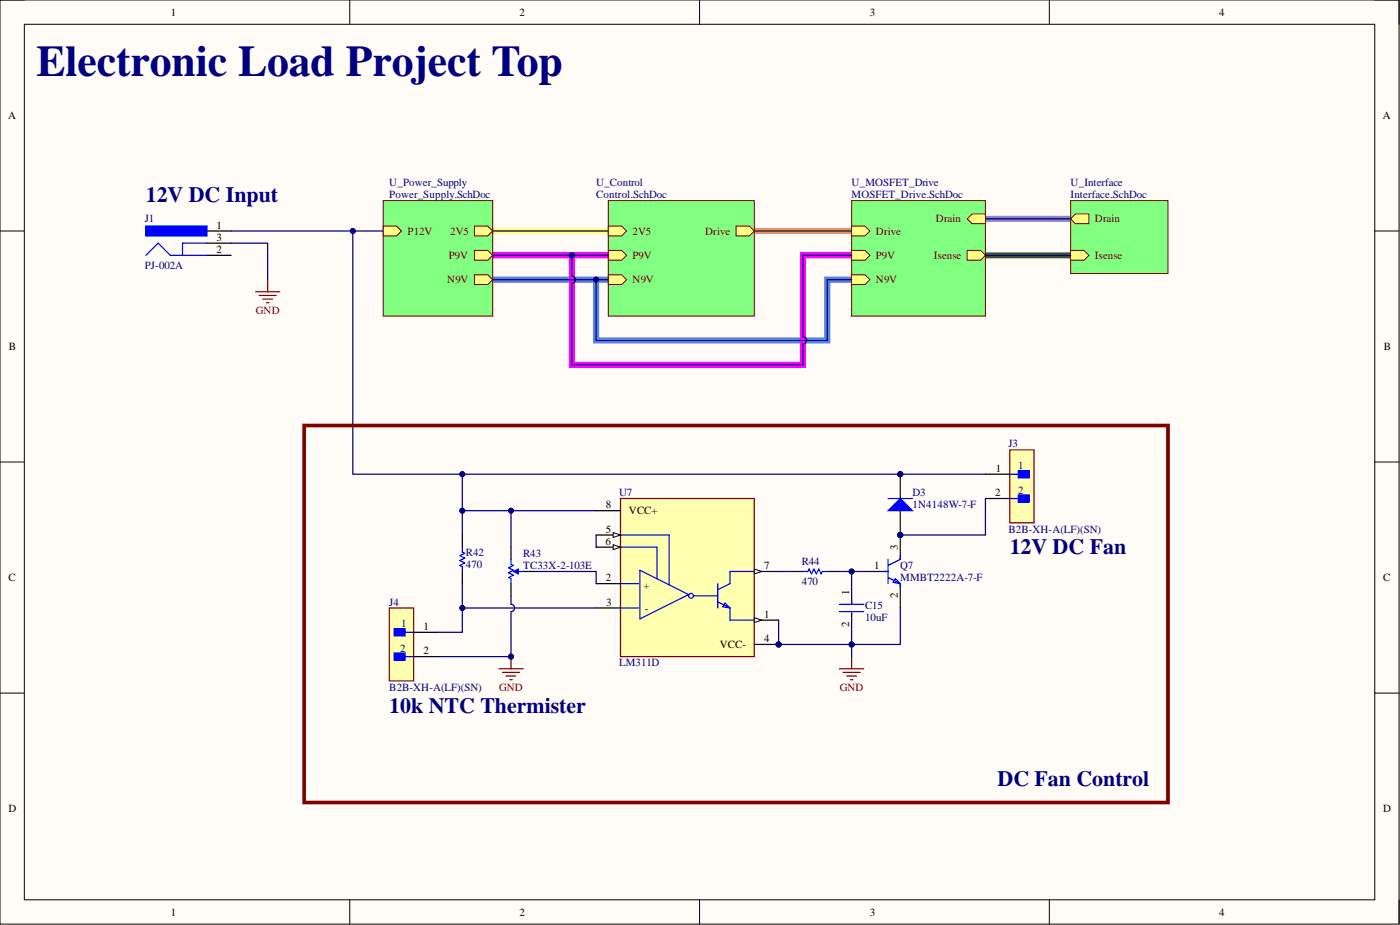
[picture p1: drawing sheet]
<svg xmlns="http://www.w3.org/2000/svg" width="292mm" height="193mm" viewBox="0 0 292 193" stroke-linecap="round" stroke-linejoin="round" font-family="sans-serif">
<defs><g id="words">
<text font-size="9.1" fill="#000080" x="7.6" y="15.8">Electronic Load Project Top</text>
<g font-size="4.6" fill="#000080">
<text x="30.5" y="42.1">12V DC Input</text>
<text x="210.7" y="115.7">12V DC Fan</text>
<text x="81.2" y="148.6">10k NTC Thermister</text>
<text x="208.1" y="163.9">DC Fan Control</text>
</g>
<g font-size="2.3">
<text x="35.6" y="3.3">1</text>
<text x="108.4" y="3.3">2</text>
<text x="181.5" y="3.3">3</text>
<text x="254.3" y="3.3">4</text>
<text x="1.7" y="24.9">A</text>
<text x="288.5" y="24.9">A</text>
<text x="45.2" y="47.7">1</text>
<text x="45.2" y="50.2">3</text>
<text x="45.2" y="52.8">2</text>
<text x="1.9" y="73.1">B</text>
<text x="288.7" y="73.1">B</text>
<text x="207.8" y="98.4">1</text>
<text x="126.4" y="106">8</text>
<text x="131.2" y="107.3">VCC+</text>
<text x="207.6" y="103.5">2</text>
<text x="126.3" y="113.6">6</text>
<text x="126.4" y="111.1">5</text>
<text x="159.4" y="118.7">7</text>
<text x="182.4" y="118.7">1</text>
<text x="187.3" y="114.7" transform="rotate(-90 187.3 114.7)">3</text>
<text x="1.8" y="121.3">C</text>
<text x="126.4" y="121.3">2</text>
<text x="177.2" y="124" transform="rotate(-90 177.2 124)">1</text>
<text x="187.3" y="124.8" transform="rotate(-90 187.3 124.8)">2</text>
<text x="288.6" y="121.3">C</text>
<text x="88.3" y="131.4">1</text>
<text x="126.5" y="126.3">3</text>
<text x="159.4" y="128.9">1</text>
<text x="177.2" y="130.9" transform="rotate(-90 177.2 130.9)">2</text>
<text x="88.3" y="136.5">2</text>
<text x="150.2" y="135.2">VCC-</text>
<text x="159.4" y="133.9">4</text>
<text x="1.8" y="169.4">D</text>
<text x="288.6" y="169.4">D</text>
<text x="35.6" y="191">1</text>
<text x="108.4" y="191">2</text>
<text x="181.5" y="191">3</text>
<text x="254.3" y="191">4</text>
</g>
<g font-size="2.3" fill="#000080">
<text x="81.2" y="38.8">U_Power_Supply</text>
<text x="81.2" y="41.3">Power_Supply.SchDoc</text>
<text x="124.4" y="38.8">U_Control</text>
<text x="124.4" y="41.3">Control.SchDoc</text>
<text x="177.7" y="38.8">U_MOSFET_Drive</text>
<text x="177.7" y="41.3">MOSFET_Drive.SchDoc</text>
<text x="223.4" y="38.8">U_Interface</text>
<text x="223.4" y="41.3">Interface.SchDoc</text>
<text x="30.2" y="46.4">J1</text>
<text x="30.2" y="56.1">PJ-002A</text>
<text x="210.4" y="93.3">J3</text>
<text x="212.5" y="97.9">1</text>
<text x="129.2" y="103.5">U7</text>
<text x="190.4" y="103.5">D3</text>
<text x="190.4" y="106">1N4148W-7-F</text>
<text x="212.5" y="103">2</text>
<text x="210.4" y="111.1">B2B-XH-A(LF)(SN)</text>
<text x="97.2" y="115.9">R42</text>
<text x="97.2" y="118.5">470</text>
<text x="109.1" y="116.2">R43</text>
<text x="109.1" y="118.7">TC33X-2-103E</text>
<text x="167.3" y="118">R44</text>
<text x="187.8" y="118.7">Q7</text>
<text x="134.3" y="122.8">+</text>
<text x="167.3" y="122">470</text>
<text x="187.8" y="121.3">MMBT2222A-7-F</text>
<text x="81.2" y="126.3">J4</text>
<text x="83.7" y="130.9">1</text>
<text x="134.5" y="127.6">-</text>
<text x="180.5" y="127.1">C15</text>
<text x="180.5" y="129.6">10uF</text>
<text x="83.5" y="136">2</text>
<text x="129.2" y="139">LM311D</text>
<text x="81.2" y="144.1">B2B-XH-A(LF)(SN)</text>
</g>
<g font-size="2.3" fill="#800000">
<text x="195.3" y="46.4">Drain</text>
<text x="228.5" y="46.4">Drain</text>
<text x="85" y="49">P12V</text>
<text x="93.9" y="49">2V5</text>
<text x="132" y="49">2V5</text>
<text x="147.1" y="49">Drive</text>
<text x="182.8" y="49">Drive</text>
<text x="93.3" y="59.1">N9V</text>
<text x="93.7" y="54">P9V</text>
<text x="132" y="59.1">N9V</text>
<text x="132" y="54">P9V</text>
<text x="182.8" y="59.1">N9V</text>
<text x="182.8" y="54">P9V</text>
<text x="194.9" y="54">Isense</text>
<text x="228.5" y="54">Isense</text>
<text x="53.4" y="65.4">GND</text>
<text x="104.2" y="144.1">GND</text>
<text x="175.2" y="144.1">GND</text>
</g>
</g></defs>
<path d="M0 0h291.9v192.8h-291.9z" fill-rule="evenodd" fill="#fffcf8"/>
<path d="M0 0h291.9v192.8h-291.9z" fill="none" stroke="#000" stroke-width=".21"/>
<path d="M5.1 5.1h281.7v182.6h-281.7z" fill-rule="evenodd" fill="#fffcf8"/>
<g fill="none" stroke="#000" stroke-width=".21">
<path d="M0 0h5.1M73 0v5.1M146 0v5.1M218.9 0v5.1M286.8 0h5.1v5.1M5.1 5.1h281.7v182.6h-281.7zM0 48.2h5.1M286.8 48.2h5.1M0 96.4h5.1M286.8 96.4h5.1M0 144.6h5.1M286.8 144.6h5.1"/>
<path d="M73 187.7v5.1M146 187.7v5.1M218.9 187.7v5.1M291.9 187.7v5.1"/>
</g>
<path d="M205.6 53.3h17.8" fill="none" stroke="#38761d" stroke-width="1.3"/>
<path d="M205.6 45.7h17.8" fill="none" stroke="#8e7cc3" stroke-width="1.3"/>
<path d="M157.4 48.2h20.3" fill="none" stroke="#f90" stroke-width="1.3"/>
<path d="M102.8 48.2h24.1" fill="none" stroke="#ffd966" stroke-width="1.3"/>
<path d="M102.8 58.3h24.1M124.4 58.3v12.7h48.2v-12.7h5.1" fill="none" stroke="#4a86e8" stroke-width="1.3"/>
<path d="M102.8 53.3h24.1M119.3 53.3v22.8h48.2v-22.8h10.2" fill="none" stroke="#f0f" stroke-width="1.3"/>
<path d="M177.7 41.8h27.9v24.1h-27.9z" fill-rule="evenodd" fill="#80ff80"/>
<path d="M177.7 41.8h27.9v24.1h-27.9z" fill="none" stroke="#800000" stroke-width=".21"/>
<path d="M201.8 45.7l1-1.1h2.8v2.1h-2.8z" fill-rule="evenodd" fill="#ffff80"/>
<path d="M201.8 45.7l1-1.1h2.8v2.1h-2.8z" fill="none" stroke="#800000" stroke-width=".21"/>
<path d="M177.7 47.2h2.8l1 1-1 1h-2.8z" fill-rule="evenodd" fill="#ffff80"/>
<path d="M177.7 47.2h2.8l1 1-1 1h-2.8z" fill="none" stroke="#800000" stroke-width=".21"/>
<path d="M201.8 52.2h2.8l1 1.1-1 1h-2.8z" fill-rule="evenodd" fill="#ffff80"/>
<path d="M201.8 52.2h2.8l1 1.1-1 1h-2.8z" fill="none" stroke="#800000" stroke-width=".21"/>
<path d="M177.7 57.3h2.8l1 1-1 1.1h-2.8z" fill-rule="evenodd" fill="#ffff80"/>
<path d="M177.7 57.3h2.8l1 1-1 1.1h-2.8z" fill="none" stroke="#800000" stroke-width=".21"/>
<path d="M177.7 52.2h2.8l1 1.1-1 1h-2.8z" fill-rule="evenodd" fill="#ffff80"/>
<path d="M177.7 52.2h2.8l1 1.1-1 1h-2.8z" fill="none" stroke="#800000" stroke-width=".21"/>
<circle cx="162.5" cy="134.4" r=".51" fill="#000080"/>
<circle cx="162.5" cy="134.4" r=".51" fill="none" stroke="#000080" stroke-width=".21"/>
<path d="M129.5 104h27.9v33h-27.9z" fill-rule="evenodd" fill="#ffffb0"/>
<path d="M129.5 104h27.9v33h-27.9z" fill="none" stroke="#800000" stroke-width=".25"/>
<g fill="none" stroke="#00f" stroke-width=".25">
<path d="M129.5 114.1h7.6v6.6M129.5 111.6h10.1v10.4M133.5 119l10.2 5-10.2 5.1zM157.4 119.2h-5.1v2.6l-2.5 1.2M129.5 121.8h3.8M129.5 126.8h3.8M144.7 124.3h5.1M149.8 121.8v5M149.8 125.6l2.5 1.2M151.3 125.8l1 1-1.5-.2zM152.3 126.8v2.6h5.1"/>
<circle cx="144.2" cy="124.3" r=".51"/>
</g>
<path d="M157.4 119.2h5.1M124.4 121.8h5.1" fill="none" stroke="#000" stroke-width=".25"/>
<path d="M157.4 118.7l1.5 .5-1.5 .5z" fill="#f8fcff"/>
<path d="M157.4 118.7l1.5 .5-1.5 .5z" fill="none" stroke="#000" stroke-width=".21"/>
<path d="M157.4 129.4h5.1" fill="none" stroke="#000" stroke-width=".25"/>
<path d="M157.4 128.9l1.5 .5-1.5 .5z" fill="#f8fcff"/>
<path d="M157.4 128.9l1.5 .5-1.5 .5z" fill="none" stroke="#000" stroke-width=".21"/>
<path d="M124.4 126.8h5.1M157.4 134.4h5.1" fill="none" stroke="#000" stroke-width=".25"/>
<circle cx="162.5" cy="134.4" r=".51" fill="#000080"/>
<circle cx="162.5" cy="134.4" r=".51" fill="none" stroke="#000080" stroke-width=".21"/>
<path d="M124.4 111.6h5.1" fill="none" stroke="#000" stroke-width=".25"/>
<path d="M127.9 111.1l1.6 .5-1.6 .5z" fill="#f8fcff"/>
<path d="M127.9 111.1l1.6 .5-1.6 .5z" fill="none" stroke="#000" stroke-width=".21"/>
<path d="M124.4 114.1h5.1" fill="none" stroke="#000" stroke-width=".25"/>
<path d="M127.9 113.6l1.6 .5-1.6 .6z" fill="#f8fcff"/>
<path d="M127.9 113.6l1.6 .5-1.6 .6z" fill="none" stroke="#000" stroke-width=".21"/>
<path d="M124.4 106.5h5.1" fill="none" stroke="#000" stroke-width=".25"/>
<path d="M223.4 41.8h20.3v15.3h-20.3z" fill-rule="evenodd" fill="#80ff80"/>
<path d="M223.4 41.8h20.3v15.3h-20.3z" fill="none" stroke="#800000" stroke-width=".21"/>
<path d="M223.4 45.7l1-1.1h2.8v2.1h-2.8z" fill-rule="evenodd" fill="#ffff80"/>
<path d="M223.4 45.7l1-1.1h2.8v2.1h-2.8z" fill="none" stroke="#800000" stroke-width=".21"/>
<path d="M223.4 52.2h2.8l1 1.1-1 1h-2.8z" fill-rule="evenodd" fill="#ffff80"/>
<path d="M223.4 52.2h2.8l1 1.1-1 1h-2.8z" fill="none" stroke="#800000" stroke-width=".21"/>
<path d="M126.9 41.8h30.5v24.1h-30.5z" fill-rule="evenodd" fill="#80ff80"/>
<path d="M126.9 41.8h30.5v24.1h-30.5z" fill="none" stroke="#800000" stroke-width=".21"/>
<path d="M153.6 47.2h2.8l1 1-1 1h-2.8z" fill-rule="evenodd" fill="#ffff80"/>
<path d="M153.6 47.2h2.8l1 1-1 1h-2.8z" fill="none" stroke="#800000" stroke-width=".21"/>
<path d="M126.9 57.3h2.8l1 1-1 1.1h-2.8z" fill-rule="evenodd" fill="#ffff80"/>
<path d="M126.9 57.3h2.8l1 1-1 1.1h-2.8z" fill="none" stroke="#800000" stroke-width=".21"/>
<path d="M126.9 52.2h2.8l1 1.1-1 1h-2.8z" fill-rule="evenodd" fill="#ffff80"/>
<path d="M126.9 52.2h2.8l1 1.1-1 1h-2.8z" fill="none" stroke="#800000" stroke-width=".21"/>
<path d="M126.9 47.2h2.8l1 1-1 1h-2.8z" fill-rule="evenodd" fill="#ffff80"/>
<path d="M126.9 47.2h2.8l1 1-1 1h-2.8z" fill="none" stroke="#800000" stroke-width=".21"/>
<path d="M80 41.8h22.8v24.1h-22.8z" fill-rule="evenodd" fill="#80ff80"/>
<path d="M80 41.8h22.8v24.1h-22.8z" fill="none" stroke="#800000" stroke-width=".21"/>
<path d="M99 57.3h2.8l1 1-1 1.1h-2.8z" fill-rule="evenodd" fill="#ffff80"/>
<path d="M99 57.3h2.8l1 1-1 1.1h-2.8z" fill="none" stroke="#800000" stroke-width=".21"/>
<path d="M99 52.2h2.8l1 1.1-1 1h-2.8z" fill-rule="evenodd" fill="#ffff80"/>
<path d="M99 52.2h2.8l1 1.1-1 1h-2.8z" fill="none" stroke="#800000" stroke-width=".21"/>
<path d="M99 47.2h2.8l1 1-1 1h-2.8z" fill-rule="evenodd" fill="#ffff80"/>
<path d="M99 47.2h2.8l1 1-1 1h-2.8z" fill="none" stroke="#800000" stroke-width=".21"/>
<path d="M80 47.2h2.8l1 1-1 1h-2.8z" fill-rule="evenodd" fill="#ffff80"/>
<path d="M80 47.2h2.8l1 1-1 1h-2.8z" fill="none" stroke="#800000" stroke-width=".21"/>
<path d="M43.2 48.2h5M43.2 50.7h5M43.2 53.3h5" fill="none" stroke="#000" stroke-width=".25"/>
<path d="M30.5 53.3l2.5-2.6 2.5 2.6h7.7M30.5 47.2h12.7v2h-12.7zM43.2 50.7h-5.1v2.6" fill="none" stroke="#00f" stroke-width=".25"/>
<path d="M30.5 47.2h12.7v2h-12.7z" fill-rule="evenodd" fill="#00f"/>
<path d="M30.5 47.2h12.7v2h-12.7z" fill="none" stroke="#00f" stroke-width=".21"/>
<path d="M55.8 58.3v2.6M53.3 60.9h5.1M54.1 61.6h3.5M54.8 62.4h2.1M55.6 63.2h.5" fill="none" stroke="#800000" stroke-width=".25"/>
<path d="M165 119.2h2.5M172.6 119.2h2.5" fill="none" stroke="#000" stroke-width=".25"/>
<path d="M167.5 119.2h1l.3-.5 .5 1 .5-1 .5 1 .5-1 .5 1 .3-.5h1" fill="none" stroke="#00f" stroke-width=".25"/>
<circle cx="187.8" cy="111.6" r=".51" fill="#000080"/>
<circle cx="187.8" cy="111.6" r=".51" fill="none" stroke="#000080" stroke-width=".21"/>
<path d="M180.2 119.2h5.1M187.8 111.6v5.1" fill="none" stroke="#000" stroke-width=".25"/>
<circle cx="187.8" cy="111.6" r=".51" fill="#000080"/>
<circle cx="187.8" cy="111.6" r=".51" fill="none" stroke="#000080" stroke-width=".21"/>
<path d="M96.5 111.6v2.5M96.5 119.2v2.6M106.6 114.1v2.6M109.1 119.2h2.6M106.6 121.8v2.5M187.8 121.8v5" fill="none" stroke="#000" stroke-width=".25"/>
<path d="M96.5 114.1v1.1l.5 .2-1.1 .5 1.1 .5-1.1 .5 1.1 .5-1.1 .6 .6 .2v1M106.6 116.7v1l.5 .3-1 .5 1 .5-1 .5 1 .5-1 .5 .5 .2v1.1M108.1 119.2h1M184.5 119.2h.8M185.3 116.7v5.1M187.8 115.9v.8l-2.5 1.3M185.3 120.5l2.5 1.3M186.8 120.7l1 1.1-1.5-.3zM187.8 121.8v.7" fill="none" stroke="#00f" stroke-width=".25"/>
<path d="M175.1 139.5h5.1M177.7 137v2.5M175.9 140.3h3.6M176.7 141h2M177.4 141.8h.5" fill="none" stroke="#800000" stroke-width=".25"/>
<path d="M107.1 119.2l1-.5v1z" fill="#00f"/>
<path d="M107.1 119.2l1-.5v1z" fill="none" stroke="#00f" stroke-width=".25"/>
<path d="M104.1 139.5h5M106.6 137v2.5M104.8 140.3h3.6M105.6 141h2M106.4 141.8h.5" fill="none" stroke="#800000" stroke-width=".25"/>
<circle cx="106.6" cy="137" r=".51" fill="#000080"/>
<circle cx="106.6" cy="137" r=".51" fill="none" stroke="#000080" stroke-width=".21"/>
<circle cx="187.8" cy="111.6" r=".51" fill="#000080"/>
<circle cx="187.8" cy="111.6" r=".51" fill="none" stroke="#000080" stroke-width=".21"/>
<circle cx="187.8" cy="98.9" r=".51" fill="#000080"/>
<circle cx="187.8" cy="98.9" r=".51" fill="none" stroke="#000080" stroke-width=".21"/>
<path d="M187.8 106.5v5.1" fill="none" stroke="#000" stroke-width=".25"/>
<circle cx="187.8" cy="111.6" r=".51" fill="#000080"/>
<circle cx="187.8" cy="111.6" r=".51" fill="none" stroke="#000080" stroke-width=".21"/>
<path d="M187.8 98.9v5.1" fill="none" stroke="#000" stroke-width=".25"/>
<circle cx="187.8" cy="98.9" r=".51" fill="#000080"/>
<circle cx="187.8" cy="98.9" r=".51" fill="none" stroke="#000080" stroke-width=".21"/>
<path d="M185.3 106.5l2.5-2.5 2.6 2.5z" fill="#00f"/>
<path d="M185.3 106.5l2.5-2.5 2.6 2.5zM185.3 104h5.1" fill="none" stroke="#00f" stroke-width=".25"/>
<path d="M81.2 126.8h5.1v15.3h-5.1z" fill-rule="evenodd" fill="#ffffb0"/>
<path d="M81.2 126.8h5.1v15.3h-5.1z" fill="none" stroke="#800000" stroke-width=".25"/>
<path d="M82.2 131.1h2.3v1.6h-2.3z" fill-rule="evenodd" fill="#00f"/>
<path d="M82.2 131.1h2.3v1.6h-2.3zM84.5 131.9h1.8" fill="none" stroke="#00f" stroke-width=".25"/>
<path d="M82.2 136.2h2.3v1.5h-2.3z" fill-rule="evenodd" fill="#00f"/>
<path d="M82.2 136.2h2.3v1.5h-2.3zM84.5 137h1.8" fill="none" stroke="#00f" stroke-width=".25"/>
<path d="M86.3 131.9h5.1M86.3 137h5.1" fill="none" stroke="#000" stroke-width=".25"/>
<path d="M210.7 93.9h5.1v15.2h-5.1z" fill-rule="evenodd" fill="#ffffb0"/>
<path d="M210.7 93.9h5.1v15.2h-5.1z" fill="none" stroke="#800000" stroke-width=".25"/>
<path d="M212.5 98.2h2.2v1.5h-2.2z" fill-rule="evenodd" fill="#00f"/>
<path d="M210.7 98.9h1.8M212.5 98.2h2.2v1.5h-2.2z" fill="none" stroke="#00f" stroke-width=".25"/>
<path d="M212.5 103.2h2.2v1.6h-2.2z" fill-rule="evenodd" fill="#00f"/>
<path d="M210.7 104h1.8M212.5 103.2h2.2v1.6h-2.2zM175.1 126.1h5.1M175.1 127.6h5.1M177.7 125.3v.8M177.7 127.8v.3" fill="none" stroke="#00f" stroke-width=".25"/>
<path d="M205.6 98.9h5.1M205.6 104h5.1M177.7 124.3v1.8M177.7 127.8v1.6" fill="none" stroke="#000" stroke-width=".25"/>
<path d="M48.2 50.7h7.6v7.6M102.8 48.2h24.1M124.4 58.3v12.7h48.2v-12.7h5.1M157.4 48.2h20.3M205.6 53.3h17.8M205.6 45.7h17.8" fill="none" stroke="#000080" stroke-width=".25"/>
<circle cx="124.4" cy="58.3" r=".51" fill="#000080"/>
<circle cx="124.4" cy="58.3" r=".51" fill="none" stroke="#000080" stroke-width=".21"/>
<path d="M102.8 58.3h24.1" fill="none" stroke="#000080" stroke-width=".25"/>
<circle cx="124.4" cy="58.3" r=".51" fill="#000080"/>
<circle cx="124.4" cy="58.3" r=".51" fill="none" stroke="#000080" stroke-width=".21"/>
<path d="M102.8 53.3h24.1" fill="none" stroke="#000080" stroke-width=".25"/>
<circle cx="119.3" cy="53.3" r=".51" fill="#000080"/>
<circle cx="119.3" cy="53.3" r=".51" fill="none" stroke="#000080" stroke-width=".21"/>
<path d="M124.4 111.6v2.5M162.5 119.2h2.5M96.5 121.8v5h27.9" fill="none" stroke="#000080" stroke-width=".25"/>
<circle cx="96.5" cy="126.8" r=".51" fill="#000080"/>
<circle cx="96.5" cy="126.8" r=".51" fill="none" stroke="#000080" stroke-width=".21"/>
<path d="M106.6 106.5v7.6" fill="none" stroke="#000080" stroke-width=".25"/>
<circle cx="106.6" cy="106.5" r=".51" fill="#000080"/>
<circle cx="106.6" cy="106.5" r=".51" fill="none" stroke="#000080" stroke-width=".21"/>
<path d="M111.7 119.2h12.7v2.6M106.6 124.3v1.8a.76 .76 0 0 1 .8 .7 .76 .76 0 0 1-.8 .8v9.4" fill="none" stroke="#000080" stroke-width=".25"/>
<circle cx="106.6" cy="137" r=".51" fill="#000080"/>
<circle cx="106.6" cy="137" r=".51" fill="none" stroke="#000080" stroke-width=".21"/>
<path d="M187.8 98.9h17.8" fill="none" stroke="#000080" stroke-width=".25"/>
<circle cx="187.8" cy="98.9" r=".51" fill="#000080"/>
<circle cx="187.8" cy="98.9" r=".51" fill="none" stroke="#000080" stroke-width=".21"/>
<path d="M205.6 104v7.6h-17.8" fill="none" stroke="#000080" stroke-width=".25"/>
<circle cx="187.8" cy="111.6" r=".51" fill="#000080"/>
<circle cx="187.8" cy="111.6" r=".51" fill="none" stroke="#000080" stroke-width=".21"/>
<path d="M91.4 137h15.2" fill="none" stroke="#000080" stroke-width=".25"/>
<circle cx="106.6" cy="137" r=".51" fill="#000080"/>
<circle cx="106.6" cy="137" r=".51" fill="none" stroke="#000080" stroke-width=".21"/>
<path d="M96.5 126.8v5.1h-5.1" fill="none" stroke="#000080" stroke-width=".25"/>
<circle cx="96.5" cy="126.8" r=".51" fill="#000080"/>
<circle cx="96.5" cy="126.8" r=".51" fill="none" stroke="#000080" stroke-width=".21"/>
<path d="M177.7 119.2v5.1" fill="none" stroke="#000080" stroke-width=".25"/>
<circle cx="177.7" cy="119.2" r=".51" fill="#000080"/>
<circle cx="177.7" cy="119.2" r=".51" fill="none" stroke="#000080" stroke-width=".21"/>
<path d="M162.5 129.4v5" fill="none" stroke="#000080" stroke-width=".25"/>
<circle cx="162.5" cy="134.4" r=".51" fill="#000080"/>
<circle cx="162.5" cy="134.4" r=".51" fill="none" stroke="#000080" stroke-width=".21"/>
<path d="M162.5 134.4h15.2" fill="none" stroke="#000080" stroke-width=".25"/>
<circle cx="162.5" cy="134.4" r=".51" fill="#000080"/>
<circle cx="162.5" cy="134.4" r=".51" fill="none" stroke="#000080" stroke-width=".21"/>
<circle cx="177.7" cy="134.4" r=".51" fill="#000080"/>
<circle cx="177.7" cy="134.4" r=".51" fill="none" stroke="#000080" stroke-width=".21"/>
<path d="M187.8 126.8v7.6h-10.1" fill="none" stroke="#000080" stroke-width=".25"/>
<circle cx="177.7" cy="134.4" r=".51" fill="#000080"/>
<circle cx="177.7" cy="134.4" r=".51" fill="none" stroke="#000080" stroke-width=".21"/>
<path d="M119.3 53.3v4.3a.76 .76 0 0 1 .8 .7 .76 .76 0 0 1-.8 .8v17h48.2v-4.3a.76 .76 0 0 0 .8-.8 .76 .76 0 0 0-.8-.7v-17h10.2" fill="none" stroke="#000080" stroke-width=".25"/>
<circle cx="119.3" cy="53.3" r=".51" fill="#000080"/>
<circle cx="119.3" cy="53.3" r=".51" fill="none" stroke="#000080" stroke-width=".21"/>
<path d="M187.8 98.9h-91.3v7.6" fill="none" stroke="#000080" stroke-width=".25"/>
<circle cx="96.5" cy="106.5" r=".51" fill="#000080"/>
<circle cx="96.5" cy="106.5" r=".51" fill="none" stroke="#000080" stroke-width=".21"/>
<circle cx="96.5" cy="98.9" r=".51" fill="#000080"/>
<circle cx="96.5" cy="98.9" r=".51" fill="none" stroke="#000080" stroke-width=".21"/>
<circle cx="187.8" cy="98.9" r=".51" fill="#000080"/>
<circle cx="187.8" cy="98.9" r=".51" fill="none" stroke="#000080" stroke-width=".21"/>
<path d="M175.1 119.2h5.1" fill="none" stroke="#000080" stroke-width=".25"/>
<circle cx="177.7" cy="119.2" r=".51" fill="#000080"/>
<circle cx="177.7" cy="119.2" r=".51" fill="none" stroke="#000080" stroke-width=".21"/>
<path d="M177.7 129.4v7.6" fill="none" stroke="#000080" stroke-width=".25"/>
<circle cx="177.7" cy="134.4" r=".51" fill="#000080"/>
<circle cx="177.7" cy="134.4" r=".51" fill="none" stroke="#000080" stroke-width=".21"/>
<path d="M124.4 106.5h-27.9v5.1" fill="none" stroke="#000080" stroke-width=".25"/>
<circle cx="96.5" cy="106.5" r=".51" fill="#000080"/>
<circle cx="96.5" cy="106.5" r=".51" fill="none" stroke="#000080" stroke-width=".21"/>
<circle cx="106.6" cy="106.5" r=".51" fill="#000080"/>
<circle cx="106.6" cy="106.5" r=".51" fill="none" stroke="#000080" stroke-width=".21"/>
<path d="M80 48.2h-6.4v50.7h22.9" fill="none" stroke="#000080" stroke-width=".25"/>
<circle cx="96.5" cy="98.9" r=".51" fill="#000080"/>
<circle cx="96.5" cy="98.9" r=".51" fill="none" stroke="#000080" stroke-width=".21"/>
<circle cx="73.6" cy="48.2" r=".51" fill="#000080"/>
<circle cx="73.6" cy="48.2" r=".51" fill="none" stroke="#000080" stroke-width=".21"/>
<path d="M48.2 48.2h25.4" fill="none" stroke="#000080" stroke-width=".25"/>
<circle cx="73.6" cy="48.2" r=".51" fill="#000080"/>
<circle cx="73.6" cy="48.2" r=".51" fill="none" stroke="#000080" stroke-width=".21"/>
<path d="M63.5 88.8h180.2v78.6h-180.2z" fill="none" stroke="#800000" stroke-width=".76"/>
<use href="#words"/>
</svg>
